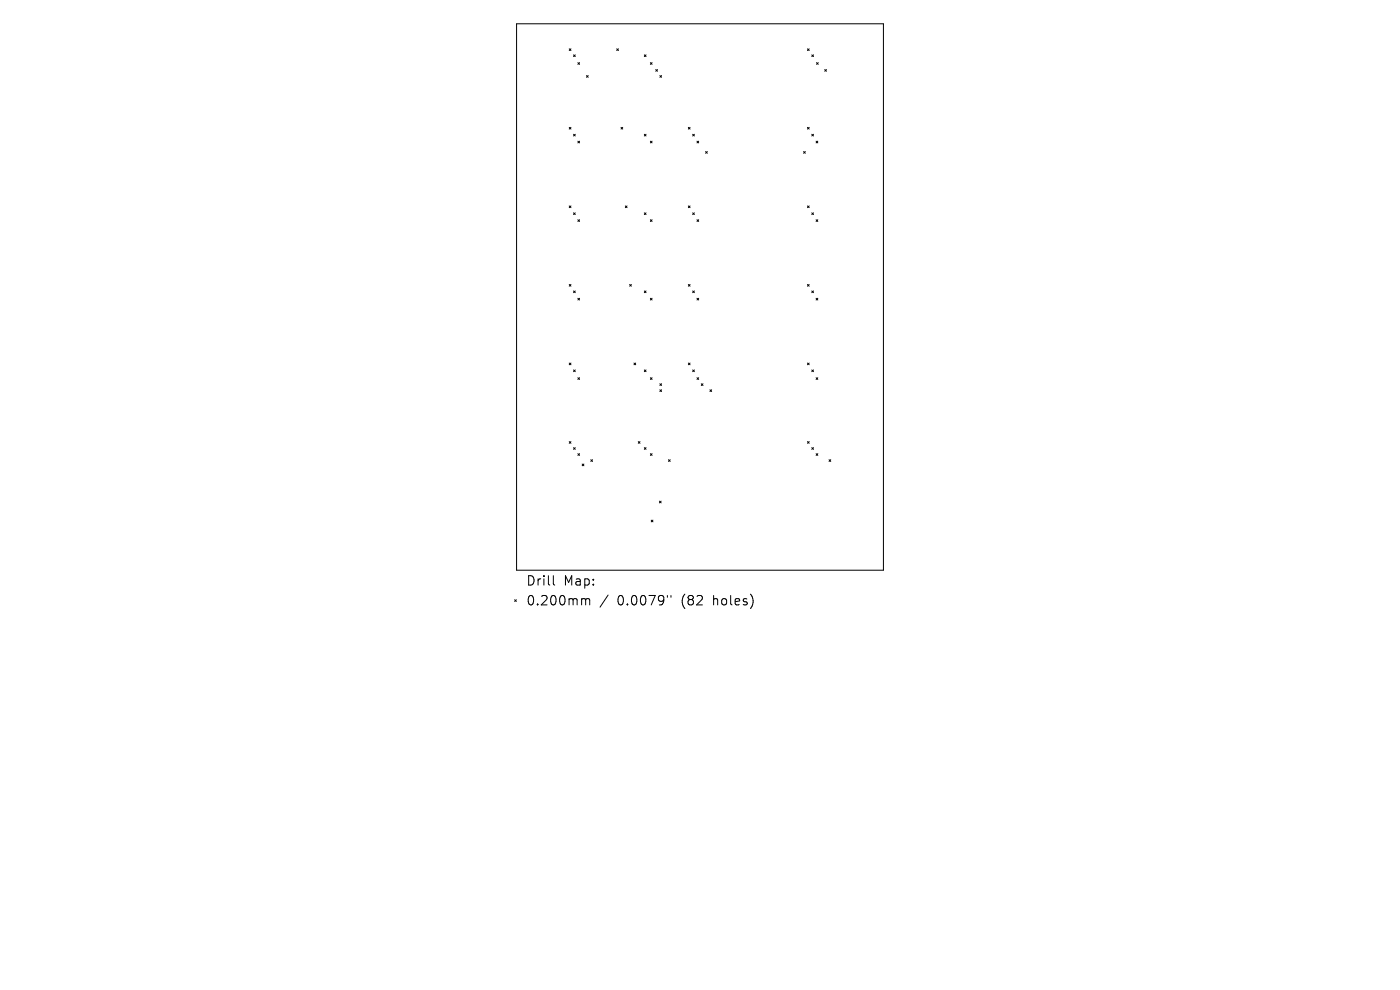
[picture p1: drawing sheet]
<svg xmlns="http://www.w3.org/2000/svg" width="297mm" height="210mm" viewBox="0 0 297 210" stroke-linecap="round" stroke-linejoin="round" font-family="sans-serif">
<defs><g id="words">
<g font-size="2.8">
<text x="111.5" y="124.5">Drill</text>
<text x="119.6" y="124.5">Map:</text>
<text x="111.5" y="128.7">0.200mm</text>
<text x="131" y="128.7">0.0079&quot;</text>
<text x="144.7" y="128.7">(82</text>
<text x="151.6" y="128.7">holes)</text>
</g>
</g></defs>
<g fill="none" stroke="#000" stroke-width=".21">
<path d="M109.6 5h77.8v116h-77.8zM120.8 10.4l.3 .3M121.1 10.4l-.3 .3M121.7 11.6l.3 .4M122 11.6l-.3 .4M122.6 13.3l.4 .4M123 13.3l-.4 .4M124.4 16l.4 .4M124.8 16l-.4 .4M130.8 10.4l.4 .3M131.2 10.4l-.4 .3M136.7 11.6l.4 .4"/>
<path d="M137.1 11.6l-.4 .4M138 13.3l.3 .4M138.3 13.3l-.3 .4M139.1 14.8l.4 .3M139.5 14.8l-.4 .3M140 16l.4 .4M140.4 16l-.4 .4M171.3 10.4l.4 .3M171.7 10.4l-.4 .3M172.2 11.6l.4 .4M172.6 11.6l-.4 .4M173.2 13.3l.4 .4"/>
<path d="M173.6 13.3l-.4 .4M175 14.8l.3 .3M175.3 14.8l-.3 .3M120.8 27l.3 .4M121.1 27l-.3 .4M121.7 28.5l.3 .4M122 28.5l-.3 .4M122.6 29.9l.4 .4M123 29.9l-.4 .4M131.7 27l.4 .4M132.1 27l-.4 .4M136.7 28.5l.4 .4"/>
<path d="M137.1 28.5l-.4 .4M138 29.9l.3 .4M138.3 29.9l-.3 .4M146 27l.4 .4M146.4 27l-.4 .4M146.9 28.5l.4 .4M147.3 28.5l-.4 .4M147.9 29.9l.3 .4M148.2 29.9l-.3 .4M149.7 32.1l.4 .4M150.1 32.1l-.4 .4M170.5 32.1l.3 .4"/>
<path d="M170.8 32.1l-.3 .4M171.3 27l.4 .4M171.7 27l-.4 .4M172.2 28.5l.4 .4M172.6 28.5l-.4 .4M173.1 29.9l.4 .4M173.5 29.9l-.4 .4M120.8 43.7l.3 .3M121.1 43.7l-.3 .3M121.7 45.1l.3 .4M122 45.1l-.3 .4M122.6 46.6l.4 .4"/>
<path d="M123 46.6l-.4 .4M132.7 43.7l.3 .3M133 43.7l-.3 .3M136.7 45.1l.4 .4M137.1 45.1l-.4 .4M138 46.6l.3 .4M138.3 46.6l-.3 .4M146 43.7l.4 .3M146.4 43.7l-.4 .3M146.9 45.1l.4 .4M147.3 45.1l-.4 .4M147.9 46.6l.3 .4"/>
<path d="M148.2 46.6l-.3 .4M171.3 43.7l.4 .3M171.7 43.7l-.4 .3M172.2 45.1l.4 .4M172.6 45.1l-.4 .4M173.1 46.6l.4 .4M173.5 46.6l-.4 .4M120.8 60.3l.3 .4M120.8 77l.3 .4M121.1 60.3l-.3 .4M121.1 77l-.3 .4M121.7 61.7l.3 .4"/>
<path d="M121.7 78.5l.3 .3M122 61.7l-.3 .4M122 78.5l-.3 .3M122.6 63.3l.4 .3M123 63.3l-.4 .3M133.6 60.3l.3 .4M133.9 60.3l-.3 .4M134.5 77l.4 .4M134.9 77l-.4 .4M136.7 61.7l.4 .4M136.7 78.5l.4 .3M137.1 61.7l-.4 .4"/>
<path d="M137.1 78.5l-.4 .3M138 63.3l.3 .3M138.3 63.3l-.3 .3M146 60.3l.4 .4M146 77l.4 .4M146.4 60.3l-.4 .4M146.4 77l-.4 .4M146.9 61.7l.4 .4M146.9 78.5l.4 .3M147.3 61.7l-.4 .4M147.3 78.5l-.4 .3M147.9 63.3l.3 .3"/>
<path d="M148.2 63.3l-.3 .3M171.3 60.3l.4 .4M171.3 77l.4 .4M171.7 60.3l-.4 .4M171.7 77l-.4 .4M172.2 61.7l.4 .4M172.2 78.5l.4 .3M172.6 61.7l-.4 .4M172.6 78.5l-.4 .3M173.1 63.3l.4 .3M173.5 63.3l-.4 .3M120.8 93.7l.3 .3"/>
<path d="M121.1 93.7l-.3 .3M121.7 95l.3 .3M122 95l-.3 .3M122.6 80.1l.4 .4M122.6 96.2l.4 .4M123 80.1l-.4 .4M123 96.2l-.4 .4M123.5 98.4l.4 .4M123.9 98.4l-.4 .4M125.3 97.5l.4 .4M125.7 97.5l-.4 .4M135.4 93.7l.4 .3"/>
<path d="M135.8 93.7l-.4 .3M136.7 95l.4 .3M137.1 95l-.4 .3M138 96.2l.3 .4M138 80.1l.3 .4M138.3 80.1l-.3 .4M138.3 96.2l-.3 .4M140 81.4l.4 .4M140 82.7l.4 .4M140.4 81.4l-.4 .4M140.4 82.7l-.4 .4M141.8 97.5l.4 .4"/>
<path d="M142.2 97.5l-.4 .4M147.9 80.1l.3 .4M148.2 80.1l-.3 .4M148.8 81.4l.3 .4M149.1 81.4l-.3 .4M150.6 82.7l.4 .4M151 82.7l-.4 .4M171.3 93.7l.4 .3M171.7 93.7l-.4 .3M172.2 95l.4 .3M172.6 95l-.4 .3M173.1 80.1l.4 .4"/>
<path d="M173.1 96.2l.4 .4M173.5 80.1l-.4 .4M173.5 96.2l-.4 .4M175.9 97.5l.3 .4M176.2 97.5l-.3 .4M138.2 110.3l.3 .4M138.5 110.3l-.3 .4M139.9 106.3l.4 .4M140.3 106.3l-.4 .4M109.2 127.2l.3 .4M109.5 127.2l-.3 .4M117.4 122.1v1.7l.3 .3"/>
<path d="M123.7 127h.3l.2 .3M124.2 127.3l.3-.3 .5 .1 .1 1.2M124.2 127.3v1M129 126.2l-1.7 2.6M141.6 126.3v.4M142.3 126.3v.4"/>
</g>
<use href="#words"/>
</svg>
